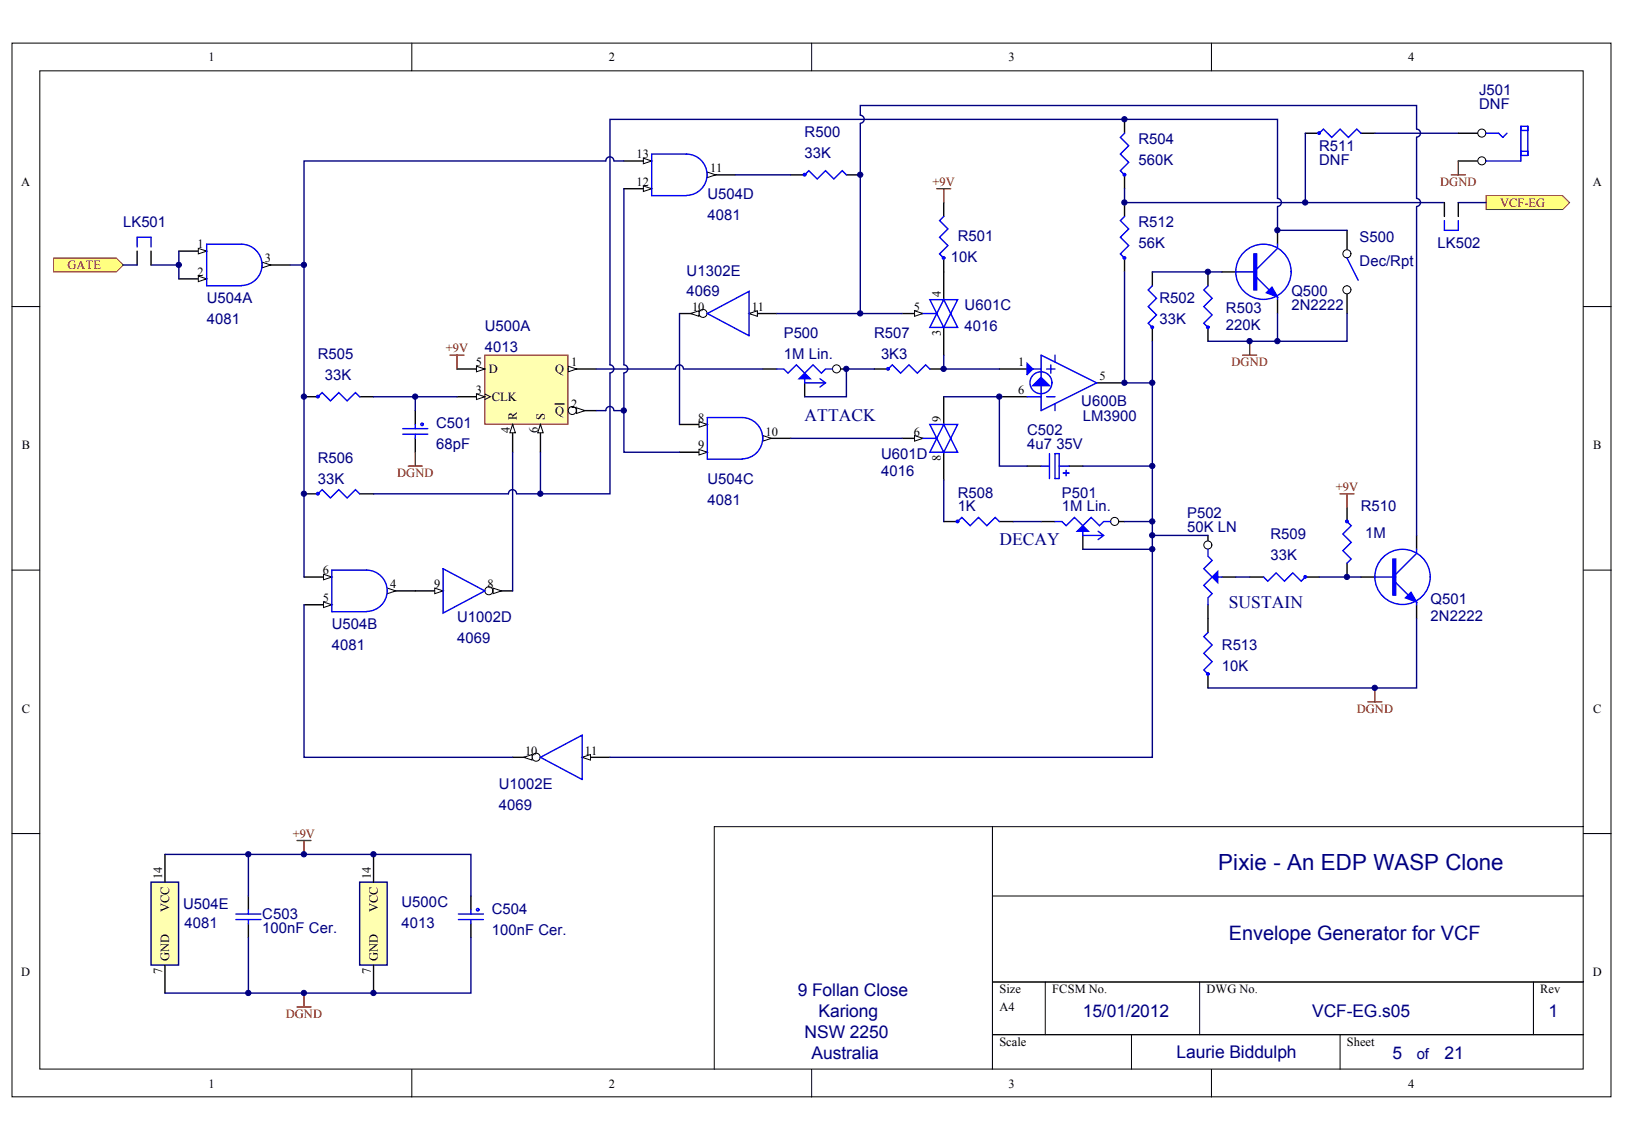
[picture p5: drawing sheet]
<svg xmlns="http://www.w3.org/2000/svg" width="287mm" height="202mm" viewBox="0 0 287 202" stroke-linecap="round" stroke-linejoin="round" font-family="sans-serif">
<defs><g id="words">
<text font-size="3.9" fill="#000080" x="214.9" y="153.5">Pixie - An EDP WASP Clone</text>
<text font-size="3.5" fill="#000080" x="216.8" y="165.9">Envelope Generator for VCF</text>
<g font-size="3.1" fill="#000080">
<text x="141.9" y="74.2">ATTACK</text>
<text x="176.3" y="96.2">DECAY</text>
<text x="216.8" y="107.2">SUSTAIN</text>
<text x="140.7" y="175.7">9 Follan Close</text>
<text x="144.4" y="179.4">Kariong</text>
<text x="191" y="179.4">15/01/2012</text>
<text x="231.5" y="179.4">VCF-EG.s05</text>
<text x="273.2" y="179.4">1</text>
<text x="141.9" y="183.1">NSW 2250</text>
<text x="143.2" y="186.8">Australia</text>
<text x="207.5" y="186.7">Laurie Biddulph</text>
<text x="245.6" y="186.7">5</text>
<text x="254.8" y="186.8">21</text>
</g>
<g font-size="2.6" fill="#000080">
<text x="260.9" y="16.8">J501</text>
<text x="260.9" y="19.3">DNF</text>
<text x="141.9" y="24.2">R500</text>
<text x="141.9" y="27.8">33K</text>
<text x="200.8" y="25.4">R504</text>
<text x="200.8" y="29.1">560K</text>
<text x="232.7" y="26.6">R511</text>
<text x="232.7" y="29.1">DNF</text>
<text x="124.8" y="35.2">U504D</text>
<text x="21.7" y="40.1">LK501</text>
<text x="124.8" y="38.9">4081</text>
<text x="200.8" y="40.1">R512</text>
<text x="167.7" y="46.2">10K</text>
<text x="168.9" y="42.5">R501</text>
<text x="200.8" y="43.8">56K</text>
<text x="239.8" y="42.7">S500</text>
<text x="239.8" y="46.9">Dec/Rpt</text>
<text x="253.6" y="43.8">LK502</text>
<text x="36.5" y="53.5">U504A</text>
<text x="121.1" y="48.6">U1302E</text>
<text x="121.1" y="52.3">4069</text>
<text x="204.5" y="53.5">R502</text>
<text x="227.8" y="52.3">Q500</text>
<text x="36.5" y="57.2">4081</text>
<text x="85.5" y="58.4">U500A</text>
<text x="138.3" y="59.6">P500</text>
<text x="154.2" y="59.6">R507</text>
<text x="170.2" y="54.7">U601C</text>
<text x="170.2" y="58.4">4016</text>
<text x="204.5" y="57.2">33K</text>
<text x="216.3" y="55.2">R503</text>
<text x="216.3" y="58.2">220K</text>
<text x="227.8" y="54.7">2N2222</text>
<text x="56.1" y="63.3">R505</text>
<text x="85.5" y="62.1">4013</text>
<text x="138.3" y="63.3">1M Lin.</text>
<text x="155.4" y="63.3">3K3</text>
<text x="57.3" y="67">33K</text>
<text x="190.7" y="71.6">U600B</text>
<text x="76.9" y="75.6">C501</text>
<text x="181.2" y="76.8">C502</text>
<text x="191" y="74.3">LM3900</text>
<text x="56.1" y="81.6">R506</text>
<text x="76.9" y="79.2">68pF</text>
<text x="155.4" y="80.9">U601D</text>
<text x="155.4" y="83.9">4016</text>
<text x="181.2" y="79.2">4u7 35V</text>
<text x="56.1" y="85.3">33K</text>
<text x="124.8" y="85.3">U504C</text>
<text x="124.8" y="89">4081</text>
<text x="168.9" y="87.8">R508</text>
<text x="187.3" y="87.8">P501</text>
<text x="168.9" y="90.2">1K</text>
<text x="187.3" y="90.2">1M Lin.</text>
<text x="209.4" y="91.4">P502</text>
<text x="209.4" y="93.9">50K LN</text>
<text x="224.1" y="95.1">R509</text>
<text x="240" y="90.2">R510</text>
<text x="240.8" y="94.9">1M</text>
<text x="224.1" y="98.8">33K</text>
<text x="252.3" y="106.6">Q501</text>
<text x="58.5" y="111">U504B</text>
<text x="80.6" y="109.8">U1002D</text>
<text x="80.6" y="113.4">4069</text>
<text x="252.3" y="109.6">2N2222</text>
<text x="58.5" y="114.7">4081</text>
<text x="215.5" y="114.7">R513</text>
<text x="215.5" y="118.3">10K</text>
<text x="88" y="139.2">U1002E</text>
<text x="88" y="142.8">4069</text>
<text x="32.3" y="160.4">U504E</text>
<text x="70.8" y="159.9">U500C</text>
<text x="86.7" y="161.2">C504</text>
<text x="32.5" y="163.6">4081</text>
<text x="46.3" y="162.1">C503</text>
<text x="46.3" y="164.6">100nF Cer.</text>
<text x="70.8" y="163.6">4013</text>
<text x="86.7" y="164.8">100nF Cer.</text>
<text x="249.9" y="186.8">of</text>
</g>
<g font-size="2.2">
<text x="36.8" y="10.8">1</text>
<text x="107.4" y="10.8">2</text>
<text x="177.9" y="10.8">3</text>
<text x="248.4" y="10.8">4</text>
<text x="112.3" y="27.9">13</text>
<text x="3.8" y="32.8">A</text>
<text x="112.3" y="32.8">12</text>
<text x="125.2" y="30.4">11</text>
<text x="280.9" y="32.8">A</text>
<text x="34.9" y="43.8">1</text>
<text x="46.7" y="46.2">3</text>
<text x="34.9" y="48.7">2</text>
<text x="166" y="52.4" transform="rotate(-90 166 52.4)">4</text>
<text x="122.1" y="54.8">10</text>
<text x="132.6" y="54.8">11</text>
<text x="161.2" y="54.8">5</text>
<text x="166" y="59.3" transform="rotate(-90 166 59.3)">3</text>
<text x="83.9" y="64.6">5</text>
<text x="86.2" y="65.8">D</text>
<text x="97.9" y="65.8">Q</text>
<text x="100.7" y="64.6">1</text>
<text x="179.6" y="64.6">1</text>
<text x="83.9" y="69.5">3</text>
<text x="86.7" y="70.7">CLK</text>
<text x="100.7" y="72">2</text>
<text x="179.6" y="69.5">6</text>
<text x="193.9" y="67.1">5</text>
<text x="90" y="76.4" transform="rotate(-90 90 76.4)">4</text>
<text x="91.2" y="74.2" transform="rotate(-90 91.2 74.2)">R</text>
<text x="94.9" y="76.4" transform="rotate(-90 94.9 76.4)">6</text>
<text x="96.1" y="74.2" transform="rotate(-90 96.1 74.2)">S</text>
<text x="97.9" y="73.2">Q</text>
<text x="123.2" y="74.4">8</text>
<text x="135" y="76.8">10</text>
<text x="161.2" y="76.8">6</text>
<text x="166" y="74.4" transform="rotate(-90 166 74.4)">9</text>
<text x="3.8" y="79.3">B</text>
<text x="123.2" y="79.3">9</text>
<text x="166" y="81.3" transform="rotate(-90 166 81.3)">8</text>
<text x="281" y="79.3">B</text>
<text x="57" y="101.3">6</text>
<text x="57" y="106.2">5</text>
<text x="68.8" y="103.8">4</text>
<text x="76.6" y="103.8">9</text>
<text x="86" y="103.8">8</text>
<text x="3.8" y="125.8">C</text>
<text x="281" y="125.8">C</text>
<text x="92.6" y="133.1">10</text>
<text x="103.2" y="133.1">11</text>
<text x="28.6" y="155.1" transform="rotate(-90 28.6 155.1)">14</text>
<text x="65.4" y="155.1" transform="rotate(-90 65.4 155.1)">14</text>
<text x="29.8" y="160.9" transform="rotate(-90 29.8 160.9)">VCC</text>
<text x="66.6" y="160.9" transform="rotate(-90 66.6 160.9)">VCC</text>
<text x="3.8" y="172.2">D</text>
<text x="28.6" y="171.9" transform="rotate(-90 28.6 171.9)">7</text>
<text x="29.8" y="169.5" transform="rotate(-90 29.8 169.5)">GND</text>
<text x="65.4" y="171.9" transform="rotate(-90 65.4 171.9)">7</text>
<text x="66.6" y="169.5" transform="rotate(-90 66.6 169.5)">GND</text>
<text x="280.9" y="172.2">D</text>
<text x="176.3" y="175.2">Size</text>
<text x="176.3" y="178.4">A4</text>
<text x="185.6" y="175.2">FCSM No.</text>
<text x="212.8" y="175.2">DWG No.</text>
<text x="271.7" y="175.2">Rev</text>
<text x="176.3" y="184.5">Scale</text>
<text x="237.6" y="184.5">Sheet</text>
<text x="36.8" y="191.8">1</text>
<text x="107.4" y="191.8">2</text>
<text x="177.9" y="191.8">3</text>
<text x="248.4" y="191.8">4</text>
</g>
<g font-size="2.2" fill="#800000">
<text x="164.5" y="32.8">+9V</text>
<text x="254" y="32.8">DGND</text>
<text x="264.6" y="36.5">VCF-EG</text>
<text x="11.9" y="47.5">GATE</text>
<text x="78.6" y="62.2">+9V</text>
<text x="217.2" y="64.6">DGND</text>
<text x="70.1" y="84.2">DGND</text>
<text x="235.6" y="86.6">+9V</text>
<text x="239.3" y="125.8">DGND</text>
<text x="51.6" y="147.8">+9V</text>
<text x="50.4" y="179.6">DGND</text>
</g>
</g></defs>
<g fill="#fff" stroke="#000" stroke-width=".18">
<path d="M2.1 7.6h282.1v185.9h-282.1z"/>
<path d="M7 12.5h272.3v176.1h-272.3z"/>
</g>
<g fill="none" stroke="#000" stroke-width=".18">
<path d="M72.6 7.6v4.9M143.2 7.6v4.9M213.7 7.6v4.9M2.1 54.1h4.9M279.3 54.1h4.9M2.1 100.6h4.9M279.3 100.6h4.9M2.1 147h4.9M175.1 145.8v42.8M175.1 158h104.2M279.3 147h4.9M279.3 145.8h-153.3v42.8"/>
<path d="M175.1 173.2h104.2M184.4 173.2v9.3M211.6 173.2v9.3M270.5 173.2v9.3M72.6 188.6v4.9M143.2 188.6v4.9M175.1 182.5h104.2M199.6 182.5v6.1M213.7 188.6v4.9M236.4 182.5v6.1"/>
</g>
<path d="M85.5 62.6h14.7v12.2h-14.7z" fill="#ffffb0" stroke="#800000" stroke-width=".18"/>
<path d="M80.6 65.1h4.9" fill="none" stroke="#000" stroke-width=".25"/>
<path d="M84 64.6l1.5 .5-1.5 .5z" fill="#fff" stroke="#000" stroke-width=".18"/>
<path d="M100.2 65.1h4.9" fill="none" stroke="#000" stroke-width=".25"/>
<path d="M100.2 64.6l1.5 .5-1.5 .5z" fill="#fff" stroke="#000" stroke-width=".18"/>
<path d="M80.6 70h4.9" fill="none" stroke="#000" stroke-width=".25"/>
<path d="M85.5 69.5l1 .5-1 .5" fill="none" stroke="#000" stroke-width=".18"/>
<path d="M84 69.5l1.5 .5-1.5 .5z" fill="#fff" stroke="#000" stroke-width=".18"/>
<path d="M100.2 72.4h4.9" fill="none" stroke="#000" stroke-width=".25"/>
<circle cx="100.9" cy="72.4" r=".71" fill="#fff" stroke="#000" stroke-width=".18"/>
<path d="M101.7 71.9l1.5 .5-1.5 .5z" fill="#fff" stroke="#000" stroke-width=".18"/>
<path d="M90.4 74.9v4.9M97.9 71.3h1.6" fill="none" stroke="#000" stroke-width=".25"/>
<path d="M90.4 74.9l.5 1.4h-1z" fill="#fff" stroke="#000" stroke-width=".18"/>
<path d="M95.3 74.9v4.9" fill="none" stroke="#000" stroke-width=".25"/>
<path d="M95.3 74.9l.5 1.4h-1z" fill="#fff" stroke="#000" stroke-width=".18"/>
<path d="M73.3 104.2h4.9" fill="none" stroke="#000" stroke-width=".25"/>
<path d="M76.7 103.7l1.5 .5-1.5 .5z" fill="#fff" stroke="#000" stroke-width=".18"/>
<path d="M85.5 104.2h4.9" fill="none" stroke="#000" stroke-width=".25"/>
<circle cx="86.2" cy="104.2" r=".71" fill="#fff" stroke="#000" stroke-width=".18"/>
<path d="M87 103.7l1.5 .5-1.5 .5z" fill="#fff" stroke="#000" stroke-width=".18"/>
<path d="M78.2 100.3l7.3 3.9-7.3 3.9z" fill="none" stroke="#00f" stroke-width=".25"/>
<path d="M102.7 133.6h4.9" fill="none" stroke="#000" stroke-width=".25"/>
<path d="M102.7 133.6l1.5-.5v1z" fill="#fff" stroke="#000" stroke-width=".18"/>
<path d="M90.4 133.6h4.9" fill="none" stroke="#000" stroke-width=".25"/>
<circle cx="94.6" cy="133.6" r=".71" fill="#fff" stroke="#000" stroke-width=".18"/>
<path d="M92.4 133.6l1.5-.5v1z" fill="#fff" stroke="#000" stroke-width=".18"/>
<path d="M95.3 133.6l7.4-3.9v7.8z" fill="none" stroke="#00f" stroke-width=".25"/>
<path d="M132.1 55.3h4.9" fill="none" stroke="#000" stroke-width=".25"/>
<path d="M132.1 55.3l1.5-.5v1z" fill="#fff" stroke="#000" stroke-width=".18"/>
<path d="M119.9 55.3h4.9" fill="none" stroke="#000" stroke-width=".25"/>
<circle cx="124" cy="55.3" r=".71" fill="#fff" stroke="#000" stroke-width=".18"/>
<path d="M121.8 55.3l1.5-.5v1z" fill="#fff" stroke="#000" stroke-width=".18"/>
<path d="M124.8 55.3l7.3-3.9v7.8z" fill="none" stroke="#00f" stroke-width=".25"/>
<path d="M53.6 106.7h4.9" fill="none" stroke="#000" stroke-width=".25"/>
<path d="M57.1 106.2l1.4 .5-1.4 .5z" fill="#fff" stroke="#000" stroke-width=".18"/>
<path d="M53.6 101.8h4.9" fill="none" stroke="#000" stroke-width=".25"/>
<path d="M57.1 101.3l1.4 .5-1.4 .5z" fill="#fff" stroke="#000" stroke-width=".18"/>
<path d="M68.3 104.2h5" fill="none" stroke="#000" stroke-width=".25"/>
<path d="M68.3 103.7l1.5 .5-1.5 .5z" fill="#fff" stroke="#000" stroke-width=".18"/>
<path d="M64.7 107.8a3.6 3.6 0 0 0 3.6-3.6 3.6 3.6 0 0 0-3.6-3.6h-6.2v7.3h6.2" fill="none" stroke="#00f" stroke-width=".25"/>
<path d="M119.9 74.9h4.9" fill="none" stroke="#000" stroke-width=".25"/>
<path d="M123.3 74.4l1.5 .5-1.5 .5z" fill="#fff" stroke="#000" stroke-width=".18"/>
<path d="M119.9 79.8h4.9" fill="none" stroke="#000" stroke-width=".25"/>
<path d="M123.3 79.3l1.5 .5-1.5 .5z" fill="#fff" stroke="#000" stroke-width=".18"/>
<path d="M134.6 77.3h4.9" fill="none" stroke="#000" stroke-width=".25"/>
<path d="M134.6 76.8l1.4 .5-1.4 .5z" fill="#fff" stroke="#000" stroke-width=".18"/>
<g fill="none" stroke="#00f" stroke-width=".25">
<path d="M56.1 70l.7-.8 1.5 1.5 1.5-1.5 1.4 1.5 1.5-1.5 .7 .8M71 76.6h4.5M71 75.6h4.5M73.3 74.9v.7M73.3 76.6v.7M56.1 87.1l.7-.7 1.5 1.4 1.5-1.4 1.4 1.4 1.5-1.4 .7 .7M130.9 80.9a3.6 3.6 0 0 0 3.6-3.6 3.6 3.6 0 0 0-3.6-3.6h-6.1v7.3h6.1"/>
<circle cx="56.1" cy="70" r=".22"/>
<circle cx="74.5" cy="74.8" r=".22"/>
<circle cx="56.1" cy="87.1" r=".22"/>
</g>
<path d="M53.6 70h2.5M63.4 70h2.5M73.3 72.4v2.5M73.3 77.3v2.5M146.8 65.1h2.5M53.6 87.1h2.5M63.4 87.1h2.5" fill="none" stroke="#000" stroke-width=".25"/>
<path d="M73.3 79.8v2.4M79.4 62.6h2.4M80.6 62.6v2.5M72 82.2h2.5" fill="none" stroke="#800000" stroke-width=".25"/>
<path d="M119.9 55.3v19.6" fill="none" stroke="#000080" stroke-width=".25"/>
<circle cx="147.6" cy="65.1" r=".71" fill="#fff" stroke="#000" stroke-width=".18"/>
<path d="M159.1 55.3h3.7M166.5 48v4.9M166.5 57.8v4.8M134.6 65.1h2.4M141.9 67.5v2.5M154.2 65.1h2.5M164 65.1h2.5" fill="none" stroke="#000" stroke-width=".25"/>
<g fill="none" stroke="#00f" stroke-width=".25">
<path d="M137 65.1h1.3l.7 .7 1.5-1.4 1.4 1.4 1.5-1.4 1.5 1.4 .7-.7h1.2M141.9 65.8v1.7h3.5M144.6 66.8l1 .7-1 .8M156.7 65.1l.7-.7 1.5 1.4 1.4-1.4 1.5 1.4 1.5-1.4 .7 .7"/>
<circle cx="156.6" cy="65.1" r=".22"/>
</g>
<path d="M141 66.8l.9-1 1 1z" fill="#00f" stroke="#00f" stroke-width=".25"/>
<path d="M161.3 54.8l1.5 .5-1.5 .5z" fill="#fff" stroke="#000" stroke-width=".18"/>
<g fill="none" stroke="#00f" stroke-width=".25">
<path d="M166.5 38.2l-.8 .7 1.5 1.5-1.5 1.5 1.5 1.4-1.5 1.5 .8 .7M162.8 55.3h2.4l-1.2-2.4h4.9l-2.4 4.9-1.3-2.5-1.2 2.5h4.9l-2.4-4.9-1.3 2.4"/>
<circle cx="166.4" cy="45.5" r=".22"/>
</g>
<path d="M137 55.3h22.1" fill="none" stroke="#000080" stroke-width=".25"/>
<path d="M110 33.3h5M166.5 35.7v2.5M166.5 45.5v2.5" fill="none" stroke="#000" stroke-width=".25"/>
<path d="M113.5 32.8l1.5 .5-1.5 .5z" fill="#fff" stroke="#000" stroke-width=".18"/>
<path d="M110 28.4h5" fill="none" stroke="#000" stroke-width=".25"/>
<path d="M113.5 27.9l1.5 .5-1.5 .5z" fill="#fff" stroke="#000" stroke-width=".18"/>
<path d="M124.8 30.8h4.9" fill="none" stroke="#000" stroke-width=".25"/>
<path d="M124.8 30.4l1.4 .4-1.4 .5z" fill="#fff" stroke="#000" stroke-width=".18"/>
<g fill="none" stroke="#00f" stroke-width=".25">
<path d="M121.1 34.5a3.6 3.6 0 0 0 3.6-3.7 3.6 3.6 0 0 0-3.6-3.6h-6.1v7.3h6.1M141.9 30.8l.8-.7 1.4 1.5 1.5-1.5 1.5 1.5 1.5-1.5 .7 .7"/>
<circle cx="141.9" cy="30.8" r=".22"/>
</g>
<path d="M139.5 30.8h2.4M149.3 30.8h2.4M159.1 77.3h3.7M166.5 70v4.9M166.5 79.8v4.9" fill="none" stroke="#000" stroke-width=".25"/>
<path d="M165.2 33.3h2.5M166.5 33.3v2.4" fill="none" stroke="#800000" stroke-width=".25"/>
<path d="M161.3 76.8l1.5 .5-1.5 .5z" fill="#fff" stroke="#000" stroke-width=".18"/>
<g fill="none" stroke="#00f" stroke-width=".25">
<path d="M162.8 77.3h2.4l1.3-2.4 2.4 4.9h-4.9l1.2-2.5-1.2-2.4h4.9l-2.4 4.9-1.3-2.5M168.9 92l.8-.7 1.4 1.4 1.5-1.4 1.5 1.4 1.4-1.4 .8 .7M183.6 82.2h1.5M185.1 80v4.4M186.1 80h.7v4.4h-.7zM186.8 82.2h1.7M187.6 83.4h.9M188.1 82.9v1"/>
<circle cx="168.9" cy="92" r=".22"/>
</g>
<path d="M139.5 77.3h19.6" fill="none" stroke="#000080" stroke-width=".25"/>
<path d="M166.5 92h2.4M176.3 92h2.4M181.2 82.2h2.4M188.5 82.2h2.5M195.9 92h2.5" fill="none" stroke="#000" stroke-width=".25"/>
<circle cx="196.6" cy="92" r=".71" fill="#fff" stroke="#000" stroke-width=".18"/>
<g fill="none" stroke="#000" stroke-width=".25">
<path d="M203.3 48v2.4M203.3 57.8v2.4M213.1 48v2.4M213.1 57.8v2.4M215.5 48h2.5M225.3 40.6v2.5M225.3 52.9v2.4M237.6 40.6v4.9M183.6 92h2.5M191 94.4v2.5M237.6 89.6v2.4M237.6 99.3v2.5"/>
<path d="M249.9 94.4v2.5M213.1 109.1v2.5M213.1 118.9v2.5M220.4 101.8h2.5M230.2 101.8h2.5M240.1 101.8h2.4M249.9 106.7v2.4"/>
</g>
<g fill="none" stroke="#00f" stroke-width=".25">
<path d="M203.3 50.4l-.8 .7 1.5 1.5-1.5 1.5 1.5 1.4-1.5 1.5 .8 .8M213.1 50.4l-.8 .7 1.5 1.5-1.5 1.5 1.5 1.4-1.5 1.5 .8 .8M218 48h3.7M221.7 48.9l2.2 2.2M225.3 43.1v.7l-3.6 3.7M225.3 52.4v.5M186.1 92h1.2l.8 .7 1.4-1.4 1.5 1.4 1.5-1.4 1.4 1.4 .8-.7h1.2M191 92.7v1.7h3.4M193.7 93.7l1 .7-1 .8M237.6 92l.7 .7-1.4 1.5 1.4 1.5-1.4 1.4 1.4 1.5-.7 .7M249.9 96.9v.7l-3.7 3.7M213.1 111.6l-.8 .7 1.5 1.5-1.5 1.4 1.5 1.5-1.5 1.5 .8 .7"/>
<path d="M222.9 101.8l.7 .7 1.5-1.5 1.5 1.5 1.4-1.5 1.5 1.5 .7-.7M242.5 101.8h3.7M246.2 102.8l2.2 2.2M249.9 106.2v.5"/>
<circle cx="203.2" cy="57.7" r=".22"/>
<circle cx="213" cy="57.7" r=".22"/>
<circle cx="222.9" cy="47.9" r="4.9"/>
<circle cx="237.6" cy="92" r=".22"/>
<circle cx="213" cy="118.9" r=".22"/>
<circle cx="230.2" cy="101.8" r=".22"/>
<circle cx="247.4" cy="101.8" r="4.9"/>
</g>
<g fill="#00f" stroke="#00f" stroke-width=".25">
<path d="M190 93.7l1-1 1 1z"/>
<path d="M223.4 51.6l1-.9 .9 1.7z"/>
<path d="M247.9 105.5l1-1 1 1.7z"/>
<path d="M221.2 44.8h.5v6.3h-.5z" fill-rule="evenodd"/>
<path d="M245.7 98.6h.5v6.4h-.5z" fill-rule="evenodd"/>
</g>
<path d="M166.5 84.7v7.3" fill="none" stroke="#000080" stroke-width=".25"/>
<circle cx="237.6" cy="44.8" r=".71" fill="#fff" stroke="#000" stroke-width=".18"/>
<path d="M237.6 50.4v4.9" fill="none" stroke="#000" stroke-width=".25"/>
<circle cx="237.6" cy="51.1" r=".71" fill="#fff" stroke="#000" stroke-width=".18"/>
<path d="M237.6 45.5l2 3.9" fill="none" stroke="#00f" stroke-width=".25"/>
<path d="M213.1 94.4v2.5" fill="none" stroke="#000" stroke-width=".25"/>
<circle cx="213" cy="96.1" r=".71" fill="#fff" stroke="#000" stroke-width=".18"/>
<path d="M213.1 106.7v2.4M215.5 101.8h2.5" fill="none" stroke="#000" stroke-width=".25"/>
<path d="M213.1 96.9v1.2l.7 .7-1.5 1.5 1.5 1.5-1.5 1.5 1.5 1.4-.7 .8v1.2M213.8 101.8h1.7" fill="none" stroke="#00f" stroke-width=".25"/>
<path d="M213.8 101.8l1-1v2z" fill="#00f" stroke="#00f" stroke-width=".25"/>
<path d="M219.2 62.6h2.5M220.4 60.2v2.4M236.4 87.1h2.4M237.6 87.1v2.5M241.3 123.8h2.4M242.5 121.4v2.4" fill="none" stroke="#800000" stroke-width=".25"/>
<path d="M203.3 94.4h9.8M249.9 109.1v12.3h-36.8" fill="none" stroke="#000080" stroke-width=".25"/>
<path d="M9.5 45.5h11l1.2 1.2-1.2 1.3h-11z" fill-rule="evenodd" fill="#ffff80" stroke="#800000" stroke-width=".18"/>
<path d="M198.4 21.1v2.4M198.4 30.8v2.5M31.5 44.3h5" fill="none" stroke="#000" stroke-width=".25"/>
<g fill="none" stroke="#00f" stroke-width=".25">
<path d="M198.4 23.5l-.8 .7 1.5 1.5-1.5 1.5 1.5 1.4-1.5 1.5 .8 .7"/>
<circle cx="198.3" cy="30.8" r=".22"/>
</g>
<path d="M35 43.8l1.5 .5-1.5 .5z" fill="#fff" stroke="#000" stroke-width=".18"/>
<path d="M31.5 49.2h5" fill="none" stroke="#000" stroke-width=".25"/>
<path d="M35 48.7l1.5 .5-1.5 .5z" fill="#fff" stroke="#000" stroke-width=".18"/>
<path d="M46.3 46.7h4.9" fill="none" stroke="#000" stroke-width=".25"/>
<path d="M46.3 46.3l1.4 .4-1.4 .5z" fill="#fff" stroke="#000" stroke-width=".18"/>
<path d="M42.6 50.4a3.6 3.6 0 0 0 3.6-3.7 3.6 3.6 0 0 0-3.6-3.6h-6.1v7.3h6.1" fill="none" stroke="#00f" stroke-width=".25"/>
<path d="M129.7 30.8h9.8M26.6 46.7h4.9M31.5 44.3v4.9M51.2 46.7h2.4M90.4 79.8v24.4M53.6 106.7v26.9h36.8" fill="none" stroke="#000080" stroke-width=".25"/>
<path d="M26.6 155.6h4.9v14.6h-4.9z" fill="#ffffb0" stroke="#000080" stroke-width=".25"/>
<path d="M198.4 35.7v2.5M198.4 45.5v2.5M29.1 150.7v4.9M43.8 158v2.5M29.1 170.3v4.9M43.8 162.9v2.5" fill="none" stroke="#000" stroke-width=".25"/>
<path d="M52.4 148.3h2.5M53.6 148.3v2.4M52.4 177.6h2.5M53.6 175.2v2.4" fill="none" stroke="#800000" stroke-width=".25"/>
<g fill="none" stroke="#00f" stroke-width=".25">
<path d="M198.4 38.2l-.8 .7 1.5 1.5-1.5 1.5 1.5 1.4-1.5 1.5 .8 .7M41.6 162.2h4.4M41.6 161.2h4.4M43.8 160.5v.7M43.8 162.2v.7"/>
<circle cx="198.3" cy="45.5" r=".22"/>
</g>
<path d="M198.4 33.3v2.4h56.4M178.7 92h4.9M198.4 92h4.9M218 101.8h2.4M232.7 101.8h7.4" fill="none" stroke="#000080" stroke-width=".25"/>
<path d="M262.1 34.5h13.5l1.3 1.2-1.3 1.3h-13.5z" fill-rule="evenodd" fill="#ffff80" stroke="#800000" stroke-width=".18"/>
<path d="M230.2 23.5h2.5M240.1 23.5h2.4M257.2 23.5h4.9" fill="none" stroke="#000" stroke-width=".25"/>
<g fill="none" stroke="#00f" stroke-width=".25">
<path d="M232.7 23.5l.7-.7 1.5 1.4 1.5-1.4 1.4 1.4 1.5-1.4 .8 .7"/>
<circle cx="232.7" cy="23.5" r=".22"/>
</g>
<path d="M242.5 23.5h14.7" fill="none" stroke="#000080" stroke-width=".25"/>
<circle cx="261.4" cy="23.5" r=".71" fill="#fff" stroke="#000" stroke-width=".18"/>
<path d="M257.2 28.4h4.9" fill="none" stroke="#000" stroke-width=".25"/>
<circle cx="261.4" cy="28.4" r=".71" fill="#fff" stroke="#000" stroke-width=".18"/>
<path d="M262.1 23.5h2.2l.8 .7 .7-.7M268.3 27.4h1.2v-5.1h-1.2v6.1h-6.2M268.3 23h1.2M268.3 26.7h1.2" fill="none" stroke="#00f" stroke-width=".25"/>
<path d="M256 30.8h2.5M257.2 28.4v2.4" fill="none" stroke="#800000" stroke-width=".25"/>
<path d="M230.2 23.5v12.2M120.5 65.1a.71 .71 0 0 0-.7-.7 .71 .71 0 0 0-.7 .7h-14M120.6 65.1h14" fill="none" stroke="#000080" stroke-width=".25"/>
<path d="M63.4 155.6h4.9v14.6h-4.9z" fill="#ffffb0" stroke="#000080" stroke-width=".25"/>
<path d="M254.8 35.7v2.5M257.2 35.7v2.5M24.2 44.3v2.4M26.6 44.3v2.4M176.3 65.1h4.9M176.3 70h4.9M193.4 67.5h5M65.9 150.7v4.9M83.1 158v2.5M65.9 170.3v4.9M83.1 162.9v2.5" fill="none" stroke="#000" stroke-width=".25"/>
<g fill="none" stroke="#00f" stroke-width=".25">
<path d="M254.8 38.9v1.7h2.4v-1.7M24.2 43.6v-1.7h2.4v1.7M181.2 64.1l1 1-1 1zM181.2 65.1h2.4M181.2 70h2.4M183.6 62.6l9.8 4.9-9.8 4.9zM184.6 65.1h1.5M184.6 70h1.5M185.4 64.4v1.4M186.1 62.6v1.3M186.1 71.2v1.2M80.9 162.2h4.4"/>
<path d="M80.9 161.2h4.4M83.1 160.5v.7M83.1 162.2v.7"/>
<circle cx="183.6" cy="67.5" r="1.94"/>
<circle cx="84.3" cy="160.5" r=".22"/>
</g>
<g fill="none" stroke="#000080" stroke-width=".25">
<path d="M108.3 28.4a.71 .71 0 0 0-.7-.7 .71 .71 0 0 0-.7 .7h-53.3v73.4M108.3 28.4h1.7M110 33.3v31.1a.71 .71 0 0 1 .7 .7 .71 .71 0 0 1-.7 .7M151.7 21.7a.71 .71 0 0 0 .7-.7 .71 .71 0 0 0-.7-.7v-1.7h98.2v4.2a.71 .71 0 0 1 .7 .7 .71 .71 0 0 1-.7 .7M151.7 21.8v33.5M225.3 36.4a.71 .71 0 0 0 .7-.7 .71 .71 0 0 0-.7-.7v-13.9h-117.7v43.3a.71 .71 0 0 1 .7 .7 .71 .71 0 0 1-.7 .7M225.3 36.5v4.1h12.3M249.9 24.2v10.8a.71 .71 0 0 1 .7 .7 .71 .71 0 0 1-.7 .7M249.9 36.5v57.9M257.2 35.7h4.9M21.7 46.7h2.5M198.4 48v19.5h4.9"/>
<path d="M203.3 48h12.2M225.3 55.3v4.9M237.6 55.3v4.9h-24.5M65.9 70h14.7M73.3 70v2.4M95.3 79.8v7.3M107.6 65.8v21.3h-16.4M108.3 72.4a.71 .71 0 0 0-.7-.7 .71 .71 0 0 0-.7 .7h-1.8M108.3 72.4h1.7M110 65.8v14h9.9M154.2 65.1h-4.9v4.9h-7.4M166.5 62.6v2.5h9.8"/>
<path d="M166.5 70h9.8v12.2h4.9M203.3 60.2v73.4h-95.7M91.1 87.1a.71 .71 0 0 0-.7-.7 .71 .71 0 0 0-.7 .7h-23.8M191 82.2h12.3M191 96.9h12.3M29.1 150.7h54v7.3M43.8 150.7v7.3M43.8 165.4v9.8M83.1 165.4v9.8h-54"/>
</g>
<path d="M182.2 68l1.4-1.4 1.5 1.4z" fill="#00f" stroke="#00f" stroke-width=".25"/>
<path d="M181.2 64.4l1 .7-1 .7z" fill="#00f" stroke="#00f" stroke-width=".18"/>
<g fill="#000080" stroke="#000080" stroke-width=".18">
<circle cx="31.5" cy="46.7" r=".47"/>
<circle cx="43.8" cy="175.1" r=".47"/>
<circle cx="43.8" cy="150.7" r=".47"/>
<circle cx="53.6" cy="175.1" r=".47"/>
<circle cx="53.6" cy="150.7" r=".47"/>
<circle cx="53.6" cy="87.1" r=".47"/>
<circle cx="53.6" cy="70" r=".47"/>
<circle cx="53.6" cy="46.7" r=".47"/>
<circle cx="65.9" cy="175.1" r=".47"/>
<circle cx="65.9" cy="150.7" r=".47"/>
<circle cx="73.2" cy="70" r=".47"/>
<circle cx="95.3" cy="87.1" r=".47"/>
<circle cx="110" cy="72.4" r=".47"/>
<circle cx="149.3" cy="65.1" r=".47"/>
<circle cx="151.7" cy="55.3" r=".47"/>
<circle cx="151.7" cy="30.8" r=".47"/>
<circle cx="166.4" cy="65.1" r=".47"/>
<circle cx="176.3" cy="70" r=".47"/>
<circle cx="198.3" cy="67.5" r=".47"/>
<circle cx="198.3" cy="35.7" r=".47"/>
<circle cx="198.3" cy="21" r=".47"/>
<circle cx="203.2" cy="96.9" r=".47"/>
<circle cx="203.2" cy="94.4" r=".47"/>
<circle cx="203.2" cy="92" r=".47"/>
<circle cx="203.2" cy="82.2" r=".47"/>
<circle cx="203.2" cy="67.5" r=".47"/>
<circle cx="213" cy="47.9" r=".47"/>
<circle cx="220.4" cy="60.2" r=".47"/>
<circle cx="225.3" cy="60.2" r=".47"/>
<circle cx="225.3" cy="40.6" r=".47"/>
<circle cx="230.2" cy="35.7" r=".47"/>
<circle cx="237.6" cy="101.8" r=".47"/>
<circle cx="242.5" cy="121.3" r=".47"/>
</g>
<use href="#words"/>
</svg>
